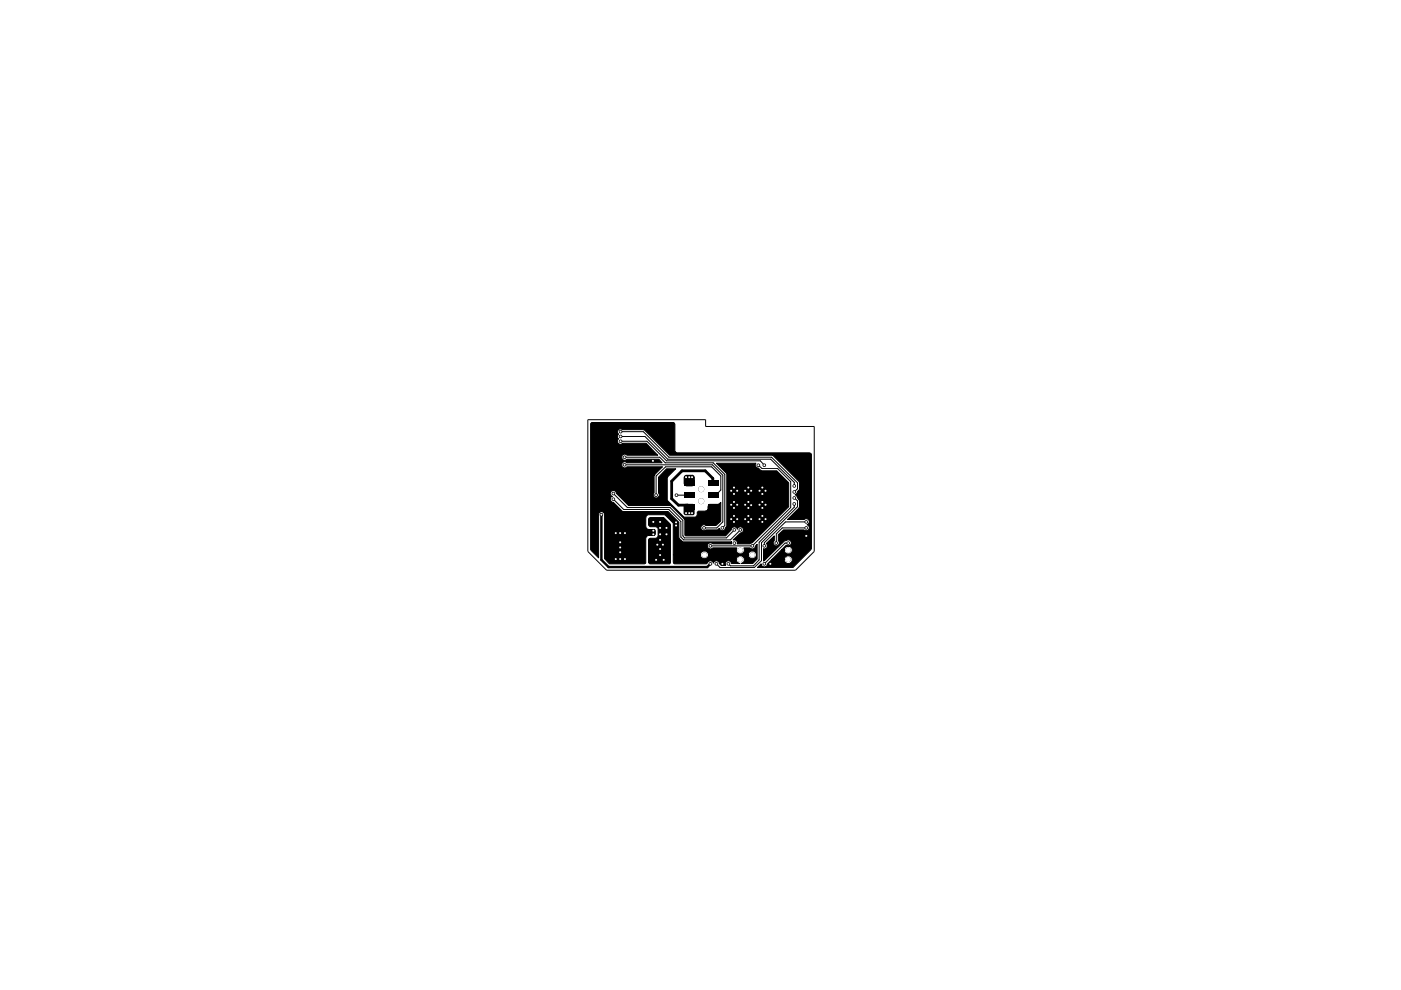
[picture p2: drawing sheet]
<svg xmlns="http://www.w3.org/2000/svg" width="297mm" height="210mm" viewBox="0 0 297 210" stroke-linecap="round" stroke-linejoin="round" font-family="sans-serif">
<g fill="none" stroke="#000" stroke-width=".21">
<path d="M124.6 89h25v1.4h23v26.5l-3.9 4h-40.1l-4-4zM125.2 89.8l.3-.2h17.3l.3 .3v5.9l.2 .2 28.6 .1 .1 .3v19.9l-3.9 4h-7.5l.8-.8 .1 .2a.64 .64 0 0 0 .7 .5 .64 .64 0 0 0 .5-.7l1-.9h2.6a.87 .87 0 0 0 1.3 .8 .82 .82 0 0 0 .4-.8 .82 .82 0 0 0-.6-.7h-.5l-.4 .2-.2 .5h-2.6l2-2h.6v.2a.87 .87 0 0 0 1.2 .6 .87 .87 0 0 0 .3-1.3 .87 .87 0 0 0-.9-.3 .87 .87 0 0 0-.6 .8h-.6l1-1a.65 .65 0 0 0 .9 0 .65 .65 0 0 0 0-1 .65 .65 0 0 0-.9 0h-.3l-4.5 4.4v-2.7l.2 .1a.72 .72 0 0 0 .4-1.2l1.7-1.6v1a.64 .64 0 0 0-.1 1 .64 .64 0 0 0 1 0 .64 .64 0 0 0-.1-1v-1.2l1.1-1h4.4a.67 .67 0 0 0 1-.2 .67 .67 0 0 0-.4-.9 .65 .65 0 0 0 .4-1 .65 .65 0 0 0-1-.1h-3.5l2.5-2.7v-1.4l-.5-.9-.4-.3 .2-.1 .3-.6 .4-.4v-1.6l-5.8-5.7h-21.7l-5.5-5.4h-4.5l-.7-.2-.4 .5v.4l.2 .2-.2 .4v.4l.2 .2a.63 .63 0 0 0 0 1 .63 .63 0 0 0 .9 0h5l2.4 2.5h-6.5l-.1-.1a.65 .65 0 0 0-.9 .2 .65 .65 0 0 0 .1 .8 .65 .65 0 0 0 .9 0h6.8l.7 .7h-7.5l-.1-.1a.65 .65 0 0 0-.9 .2 .65 .65 0 0 0 .1 .8 .65 .65 0 0 0 .9 0h7.6l-1.8 1.8v3.7l-.2 .7 .4 .4h.5l.4-.4v-.5l-.2-.1v-3.4l1.7-1.8h2l-1.8 1.8v4.9l3.6 3.5h2.3l.3-.2 .1-.8 .3-.2h1.4l.5-.2 .2-1.1 .3-.2h1.8l.5-.4v4l-1 .9h-2.1l-.7-.1-.4 .4v.4l.4 .4 .7-.1h2.4l.4-.4a.69 .69 0 0 0 .7 .5 .69 .69 0 0 0 .6-.7l.3-.2v-11.3l-2.2-2.1h8.4l-.1 .1a.68 .68 0 0 0 .6 .9l.7 .6h3.2l2.5 2.6v5l-7.7 7.7-.5 .2h-2.7v-.5l-.4-.3h-.5l1.6-1.5a.69 .69 0 0 0 .6-.6 .69 .69 0 0 0-.5-.7 .69 .69 0 0 0-.8 .5 .64 .64 0 0 0-.7-.5 .64 .64 0 0 0-.6 .7l-1.2 1.2h-8.4l-.2-.1v-3.3l-3-3h-8.9l-2.6-2.6a.64 .64 0 0 0-1-.5 .64 .64 0 0 0 .1 1.1 .66 .66 0 0 0-.4 .8 .66 .66 0 0 0 .6 .5l2 2h9.6l2.3 2.2v3.4l.9 .8 10.3-.1v.5h-4l-.1-.2a.68 .68 0 0 0-.9 .2 .68 .68 0 0 0 .1 1 .68 .68 0 0 0 .9-.1h5.1a.86 .86 0 0 0 .5 1.2 .86 .86 0 0 0 1.1-.6l-.1-.6h1.3a.7 .7 0 0 0 .7 .1 .7 .7 0 0 0 .5-.6l.3-.3v3.1l-.9 1h-2.5a.82 .82 0 0 0 .7-.8 .82 .82 0 0 0-.6-.8h-.7a.81 .81 0 0 0-.4 .9 .81 .81 0 0 0 .7 .7l-1.8-.1a.65 .65 0 0 0-.8-.4 .65 .65 0 0 0-.4 .9h-.9l-.4-.5a.65 .65 0 0 0-.7-.5 .65 .65 0 0 0-.6 .5 .61 .61 0 0 0-.5-.5 .61 .61 0 0 0-.7 .4l-.2 .2h-6.8l-.3-.3v-1.6h5.8a.87 .87 0 0 0 1.3 .8 .67 .67 0 0 0 .4-.8h8.5v.3a.87 .87 0 0 0 1.2 .5 .87 .87 0 0 0 .3-1.3 .87 .87 0 0 0-.9-.3 .87 .87 0 0 0-.6 .8h-8.5v-.2a.88 .88 0 0 0-.8-.6 .88 .88 0 0 0-.9 .6v.2h-5.8v-6.8l-1.8-1.7h-3.5l-.3 .2-.2 .4 .1 2.2 .4 .4h1.4l.1 .2v.8l-.2 .2h-1.3l-.4 .3-.1 5.6-.2 .1h-7.5l-1-1.1v-9.4l-.6-.5-.6 .2-.1 .3v9.3l-1.6-1.6zM131.6 92.5h5.1l4.9 4.9h21.8l5 4.9v.7M131.6 91.5h4.8l5.4 5.4h21.8l5.5 5.5v1.2l-.7 .7M131.6 93.6h5.6l4.1 4.1h19.9l.9 .9M132.4 98.6h18.6l2.2 2.2v9.9l-1.2 1.2h-2.7M132.4 96.9h7.5l1.2 1.2h10.1l2.5 2.5v10.8l-.5 .5M160.8 98.6l.7 .7h3.3l2.8 2.8v5.5l-8.1 8.1h-8.9M130 105.8l2.2 2.2h9.6l2.6 2.6v3.3l.5 .6h10l2.1-2.1M130 104.6l3 3h9.1l2.7 2.7v3.3l.3 .4h8.9l1.7-1.6M137.6 109.9l.2-.2h2.8l1.6 1.6v8l-.2 .2h-4.2l-.3-.2v-4.8l.3-.4h1.3l.4-.4-.1-1.8-.3-.2h-1.3l-.3-.4zM139.1 105v-4.1l2-1.9h9.8l1.9 1.9v3l-1 1.1h-.7"/>
<path d="M143.4 105h2.7M145.1 107.1l.3-.2 1.7 .1 .1 2-.2 .1h-1.7l-.3-.2zM167.1 115.1h-.6l-4.4 4.4M168.4 106.8v.7l-7.4 7.5v3.7l-1.2 1.3h-4.9l-.5-.5M168.4 105.6l.7 .6v1.2l-7.6 7.7v3.8l-1.6 1.4h-7.2l-.8-.8M170.9 111.9h.1M170.9 110.7h-4.4l-4.4 4.4v.6M170.9 111.9h-5l-1.3 1.3v1.9"/>
</g>
<path d="M151.1 102.4v-1l-1.6-1.6h-4.9l-2.2 2.2v3.7l1.4 1.4h2l.3 .4" fill="none" stroke="#000" stroke-width=".59"/>
<g fill="#000">
<path d="M138.2 97.5h.4v.4h-.4zM125.2 89.8l.3-.2h17.3l.3 .3v5.9l.2 .2 28.6 .1 .1 .3v19.9l-3.9 4h-7.5l.8-.8 .1 .2a.64 .64 0 0 0 .7 .5 .64 .64 0 0 0 .5-.7l1-.9h2.6a.87 .87 0 0 0 1.3 .8 .82 .82 0 0 0 .4-.8 .82 .82 0 0 0-.6-.7h-.5l-.4 .2-.2 .5h-2.6l2-2h.6v.2a.87 .87 0 0 0 1.2 .6 .87 .87 0 0 0 .3-1.3 .87 .87 0 0 0-.9-.3 .87 .87 0 0 0-.6 .8h-.6l1-1a.65 .65 0 0 0 .9 0 .65 .65 0 0 0 0-1 .65 .65 0 0 0-.9 0h-.3l-4.5 4.4v-2.7l.2 .1a.72 .72 0 0 0 .4-1.2l1.7-1.6v1a.64 .64 0 0 0-.1 1 .64 .64 0 0 0 1 0 .64 .64 0 0 0-.1-1v-1.2l1.1-1h4.4a.67 .67 0 0 0 1-.2 .67 .67 0 0 0-.4-.9 .65 .65 0 0 0 .4-1 .65 .65 0 0 0-1-.1h-3.5l2.5-2.7v-1.4l-.5-.9-.4-.3 .2-.1 .3-.6 .4-.4v-1.6l-5.8-5.7h-21.7l-5.5-5.4h-4.5l-.7-.2-.4 .5v.4l.2 .2-.2 .4v.4l.2 .2a.63 .63 0 0 0 0 1 .63 .63 0 0 0 .9 0h5l2.4 2.5h-6.5l-.1-.1a.65 .65 0 0 0-.9 .2 .65 .65 0 0 0 .1 .8 .65 .65 0 0 0 .9 0h6.8l.7 .7h-7.5l-.1-.1a.65 .65 0 0 0-.9 .2 .65 .65 0 0 0 .1 .8 .65 .65 0 0 0 .9 0h7.6l-1.8 1.8v3.7l-.2 .7 .4 .4h.5l.4-.4v-.5l-.2-.1v-3.4l1.7-1.8h2l-1.8 1.8v4.9l3.6 3.5h2.3l.3-.2 .1-.8 .3-.2h1.4l.5-.2 .1-.8 .4-.5h1.8l.5-.4v4l-1 .9h-2.1l-.7-.1-.4 .4v.4l.4 .4 .7-.1h2.4l.4-.4a.69 .69 0 0 0 .7 .5 .69 .69 0 0 0 .6-.7l.3-.2v-11.3l-2.2-2.1h8.4l-.1 .1a.68 .68 0 0 0 .6 .9l.7 .6h3.2l2.5 2.6v5l-7.7 7.7-.5 .2h-2.7v-.5l-.4-.3h-.5l1.6-1.5a.69 .69 0 0 0 .6-.6 .69 .69 0 0 0-.5-.7 .69 .69 0 0 0-.8 .5 .64 .64 0 0 0-.7-.5 .64 .64 0 0 0-.6 .7l-1.2 1.2h-8.4l-.2-.1v-3.3l-3-3h-8.9l-2.6-2.6a.64 .64 0 0 0-1-.5 .64 .64 0 0 0 .1 1.1 .66 .66 0 0 0-.4 .8 .66 .66 0 0 0 .6 .5l2 2h9.6l2.3 2.2v3.4l.9 .8 10.3-.1v.5h-4l-.1-.2a.68 .68 0 0 0-.9 .2 .68 .68 0 0 0 .1 1 .68 .68 0 0 0 .9-.1h5.1a.86 .86 0 0 0 .5 1.2 .86 .86 0 0 0 1.1-.6l-.1-.6h1.3a.7 .7 0 0 0 .7 .1 .7 .7 0 0 0 .5-.6l.3-.3v3.1l-.9 1h-2.5a.82 .82 0 0 0 .7-.8 .82 .82 0 0 0-.6-.8h-.7a.81 .81 0 0 0-.4 .9 .81 .81 0 0 0 .7 .7l-1.8-.1a.65 .65 0 0 0-.8-.4 .65 .65 0 0 0-.4 .9h-.9l-.4-.5a.65 .65 0 0 0-.7-.5 .65 .65 0 0 0-.6 .5 .61 .61 0 0 0-.5-.5 .61 .61 0 0 0-.7 .4l-.2 .2h-6.8l-.3-.3v-1.6h5.8a.87 .87 0 0 0 1.3 .8 .67 .67 0 0 0 .4-.8h8.5v.3a.87 .87 0 0 0 1.2 .5 .87 .87 0 0 0 .3-1.3 .87 .87 0 0 0-.9-.3 .87 .87 0 0 0-.6 .8h-8.5v-.2a.88 .88 0 0 0-.8-.6 .88 .88 0 0 0-.9 .6v.2h-5.8v-6.8l-1.8-1.7h-3.5l-.3 .2-.2 .4 .1 2.2 .4 .4h1.4l.1 .2v.8l-.2 .2h-1.3l-.4 .3-.1 5.6-.2 .1h-7.5l-1-1.1v-9.4l-.6-.5-.6 .2-.1 .3v9.3l-1.6-1.6zM130.4 112.8h.4v.5h-.4zM130.4 118.3h.4v.5h-.4zM131.3 112.8h.4v.5h-.4zM131.3 114.8h.4v.4h-.4zM131.3 118.3h.4v.5h-.4zM131.3 116.9h.4v.4h-.4zM131.3 115.9h.4v.4h-.4zM132.3 112.8h.4v.5h-.4zM132.3 118.3h.4v.5h-.4zM138.3 110.4h.4v.5h-.4z"/>
<path d="M138.9 118.5h.4v.4h-.4zM139.2 115.3h.4v.4h-.4zM139.8 116.2h.4v.4h-.4zM139.8 114.2h.4v.5h-.4zM139.8 110.4h.4v.5h-.4zM139.8 111.7h.4v.5h-.4zM139.8 113.1h.4v.4h-.4zM139.8 117.5h.4v.4h-.4zM137.6 109.9l.2-.2h2.8l1.6 1.6v8l-.2 .2h-4.2l-.3-.2v-4.8l.3-.4h1.3l.4-.4-.1-1.8-.3-.2h-1.3l-.3-.4zM140.3 115.3h.5v.4h-.5zM140.5 118.5h.4v.4h-.4zM141.1 111.7h.4v.5h-.4z"/>
<path d="M141.1 113.1h.4v.4h-.4zM144.9 106.8h2.3v1.3h-2.3zM144.9 104.3h2.3v1.3h-2.3zM144.9 101.8h2.3v1.2h-2.3zM145.2 101l.2-.2h1.5l.2 .2v1.7l-.3 .3-1.5-.1-.2-.3zM145.2 107l1.7-.1 .3 .2v1.9l-.2 .1h-1.7l-.3-.2v-1.6zM150 106.8h2.3v1.3h-2.3zM150 104.3h2.3v1.3h-2.3zM150 101.8h2.3v1.2h-2.3zM154.8 109.8h.4v.5h-.4zM154.8 106.8h.4v.4h-.4zM154.8 103.8h.4v.5h-.4z"/>
<path d="M155.4 109.2h.4v.4h-.4zM155.4 110.4h.4v.5h-.4zM155.4 107.5h.4v.4h-.4zM155.4 106.2h.4v.4h-.4zM155.4 104.5h.4v.5h-.4zM155.4 103.2h.4v.4h-.4zM156.1 109.8h.4v.5h-.4zM156.1 106.8h.4v.4h-.4zM156.1 103.8h.4v.5h-.4zM157.8 109.8h.4v.5h-.4zM157.8 106.8h.4v.4h-.4zM157.8 103.8h.4v.5h-.4z"/>
<path d="M158.5 107.5h.4v.4h-.4zM158.5 106.2h.4v.4h-.4zM158.5 110.4h.4v.5h-.4zM158.5 109.2h.4v.4h-.4zM158.5 104.5h.4v.5h-.4zM158.5 103.2h.4v.4h-.4zM159.1 106.9h.4v.4h-.4zM159.1 109.8h.4v.5h-.4zM159.1 103.8h.4v.5h-.4zM160.8 109.8h.4v.5h-.4zM160.8 106.8h.4v.4h-.4zM160.8 103.8h.4v.5h-.4z"/>
<path d="M161.4 110.4h.4v.5h-.4zM161.4 109.2h.4v.4h-.4zM161.4 107.5h.4v.4h-.4zM161.4 106.2h.4v.4h-.4zM161.4 104.5h.4v.5h-.4zM161.4 103.2h.4v.4h-.4zM162.1 109.8h.4v.5h-.4zM162.1 106.8h.4v.4h-.4zM162.1 103.8h.4v.5h-.4z"/>
<circle cx="131.6" cy="93.6" r=".38"/>
<circle cx="131.6" cy="91.5" r=".38"/>
<circle cx="131.6" cy="92.5" r=".38"/>
<circle cx="132.4" cy="96.9" r=".38"/>
<circle cx="132.4" cy="98.5" r=".38"/>
<circle cx="160.8" cy="98.6" r=".38"/>
<circle cx="162" cy="98.6" r=".38"/>
<circle cx="127.5" cy="109.1" r=".38"/>
<circle cx="130" cy="105.8" r=".38"/>
<circle cx="130" cy="104.6" r=".38"/>
<circle cx="138.5" cy="113.3" r=".38"/>
<circle cx="138.5" cy="112.5" r=".38"/>
<circle cx="139.1" cy="105" r=".38"/>
<circle cx="143.3" cy="111.4" r=".38"/>
<circle cx="143.3" cy="110.7" r=".38"/>
<circle cx="143.4" cy="105" r=".38"/>
<circle cx="145.5" cy="108.8" r=".38"/>
<circle cx="145.5" cy="101.2" r=".38"/>
<circle cx="146.1" cy="101.2" r=".38"/>
<circle cx="146.1" cy="108.8" r=".38"/>
<circle cx="146.7" cy="101.2" r=".38"/>
<circle cx="146.7" cy="108.8" r=".38"/>
<circle cx="148.7" cy="106.3" r=".64"/>
<circle cx="148.7" cy="103.7" r=".64"/>
<circle cx="149.3" cy="111.9" r=".38"/>
<circle cx="149.4" cy="117.7" r=".55"/>
<circle cx="150.6" cy="119.5" r=".38"/>
<circle cx="150.6" cy="115.7" r=".38"/>
<circle cx="151.9" cy="119.5" r=".38"/>
<circle cx="153.2" cy="119.5" r=".38"/>
<circle cx="153.2" cy="111.9" r=".38"/>
<circle cx="154.4" cy="119.5" r=".38"/>
<circle cx="155.7" cy="112.4" r=".38"/>
<circle cx="155.7" cy="115.1" r=".38"/>
<circle cx="157" cy="112.4" r=".38"/>
<circle cx="157" cy="118.6" r=".55"/>
<circle cx="157" cy="116.7" r=".55"/>
<circle cx="159.5" cy="115.7" r=".38"/>
<circle cx="159.5" cy="117.7" r=".55"/>
<circle cx="162" cy="119.5" r=".38"/>
<circle cx="162" cy="115.7" r=".38"/>
<circle cx="163.3" cy="119.5" r=".38"/>
<circle cx="164.6" cy="115.1" r=".38"/>
<circle cx="167.1" cy="115.1" r=".38"/>
<circle cx="167.1" cy="118.6" r=".55"/>
<circle cx="167.1" cy="116.7" r=".55"/>
<circle cx="168.4" cy="105.6" r=".38"/>
<circle cx="168.4" cy="106.8" r=".38"/>
<circle cx="168.4" cy="104.3" r=".38"/>
<circle cx="168.4" cy="103" r=".38"/>
<circle cx="170.9" cy="110.7" r=".38"/>
<circle cx="170.9" cy="111.9" r=".38"/>
<circle cx="170.9" cy="113.6" r=".38"/>
</g>
<path d="M145.2 101l.2-.2h1.5l.2 .2 .1 1.6-.3 .3-1.4 .1-.3-.3z" fill="none" stroke="#000" stroke-width=".25"/>
<path d="M127.5 109.1v9.6l1.5 1.5h20.9l.7-.7" fill="none" stroke="#000" stroke-width=".51"/>
<g fill="#fff">
<path d="M131.4 112.8l.3 .2-.1 .2-.3-.2z"/>
<path d="M130.5 112.8l.3 .2-.1 .2-.4-.2z"/>
<path d="M132.4 112.8l.3 .2-.1 .2-.3-.2z"/>
<path d="M131.4 114.8l.3 .2-.1 .2-.3-.2z"/>
<path d="M139.3 115.3l.3 .2-.1 .2-.4-.2z"/>
<path d="M130.5 118.3l.3 .2-.1 .2-.4-.2z"/>
<path d="M132.4 118.3l.3 .2-.1 .2-.3-.2z"/>
<path d="M131.4 118.3l.3 .2-.1 .2-.3-.2z"/>
<path d="M131.4 116.9l.3 .2-.1 .2-.3-.2z"/>
<path d="M131.4 115.9l.3 .2-.1 .2-.3-.2z"/>
<path d="M140.4 115.3l.4 .2-.2 .2-.3-.2z"/>
<path d="M139.9 116.2l.3 .2-.1 .2-.4-.2z"/>
<path d="M139.9 114.3l.3 .2-.1 .2-.4-.2z"/>
<path d="M157.9 109.9l.3 .2-.1 .2-.3-.2z"/>
<path d="M155.5 109.2l.3 .2-.1 .2-.3-.2z"/>
<path d="M155.5 110.5l.3 .2-.1 .1-.3-.1z"/>
<path d="M154.9 109.9l.3 .2-.1 .2-.3-.2z"/>
<path d="M156.2 109.9l.3 .2-.1 .2-.3-.2z"/>
<path d="M156.2 106.8l.3 .2-.1 .2-.3-.2z"/>
<path d="M155.5 107.5l.3 .2-.1 .2-.3-.2z"/>
<path d="M154.9 106.8l.3 .2-.1 .2-.3-.2z"/>
<path d="M155.5 106.2l.3 .2-.1 .2-.3-.2z"/>
<path d="M155.5 104.5l.3 .2-.1 .2-.3-.2z"/>
<path d="M154.9 103.9l.3 .2-.1 .1-.3-.1z"/>
<path d="M155.5 103.2l.3 .2-.1 .2-.3-.2z"/>
<path d="M156.2 103.9l.3 .2-.1 .1-.3-.1z"/>
<path d="M158.6 110.5l.3 .2-.1 .1-.3-.1z"/>
<path d="M158.6 109.2l.3 .2-.1 .2-.3-.2z"/>
<path d="M159.2 109.9l.3 .2-.1 .2-.4-.2z"/>
<path d="M160.9 109.9l.3 .2-.1 .2-.3-.2z"/>
<path d="M161.5 110.5l.3 .2-.1 .1-.3-.1z"/>
<path d="M161.5 109.2l.3 .2-.1 .2-.3-.2z"/>
<path d="M162.2 109.9l.3 .2-.1 .2-.3-.2z"/>
<path d="M162.2 106.8l.3 .2-.1 .2-.3-.2z"/>
<path d="M161.5 107.5l.3 .2-.1 .2-.3-.2z"/>
<path d="M160.9 106.8l.3 .2-.1 .2-.3-.2z"/>
<path d="M161.5 106.2l.3 .2-.1 .2-.3-.2z"/>
<path d="M161.5 104.5l.3 .2-.1 .2-.3-.2z"/>
<path d="M160.9 103.9l.3 .2-.1 .1-.3-.1z"/>
<path d="M161.5 103.2l.3 .2-.1 .2-.3-.2z"/>
<path d="M162.2 103.9l.3 .2-.1 .1-.3-.1z"/>
<path d="M159.2 103.9l.3 .2-.1 .1-.4-.1z"/>
<path d="M158.6 104.5l.3 .2-.1 .2-.3-.2z"/>
<path d="M157.9 103.9l.3 .2-.1 .1-.3-.1z"/>
<path d="M158.6 103.2l.3 .2-.1 .2-.3-.2z"/>
<path d="M158.6 107.5l.3 .2-.1 .2-.3-.2z"/>
<path d="M157.9 106.8l.3 .2-.1 .2-.3-.2z"/>
<path d="M158.6 106.2l.3 .2-.1 .2-.3-.2z"/>
<path d="M159.2 106.9l.3 .2-.1 .2-.4-.2z"/>
<path d="M146.6 108.6l.3 .2-.1 .2-.3-.2z"/>
<path d="M150.5 115.6l.3 .1-.1 .2-.3-.2z"/>
<path d="M155.6 112.2l.3 .2-.1 .1-.3-.1z"/>
<path d="M149.2 111.7l.3 .2-.1 .2-.3-.2z"/>
<path d="M153.1 111.7l.3 .2-.1 .2-.3-.2z"/>
<path d="M153.1 119.4l.3 .1-.1 .2-.3-.2z"/>
<path d="M150.5 119.4l.3 .1-.1 .2-.3-.2z"/>
<path d="M159.4 115.6l.3 .1-.1 .2-.3-.2z"/>
<path d="M155.6 115l.3 .1-.1 .2-.3-.2z"/>
<path d="M154.3 119.4l.3 .1-.1 .2-.3-.2z"/>
<path d="M151.8 119.4l.3 .1-.1 .2-.3-.2z"/>
<path d="M170.8 113.4l.4 .2-.2 .2-.3-.2z"/>
<path d="M170.8 110.5l.4 .2-.2 .1-.3-.1z"/>
<path d="M168.3 106.7l.3 .1-.1 .2-.3-.2z"/>
<path d="M168.3 105.4l.3 .2-.1 .2-.3-.2z"/>
<path d="M170.8 111.7l.4 .2-.2 .2-.3-.2z"/>
<path d="M168.3 102.9l.3 .1-.1 .2-.3-.2z"/>
<path d="M168.3 104.1l.3 .2-.1 .2-.3-.2z"/>
<path d="M163.2 119.4l.3 .1-.1 .2-.3-.2z"/>
<path d="M162 115.6l.3 .1-.1 .2-.4-.2z"/>
<path d="M164.5 115l.3 .1-.1 .2-.3-.2z"/>
<path d="M162 119.4l.3 .1-.1 .2-.4-.2z"/>
<path d="M167 115l.3 .1-.1 .2-.3-.2z"/>
<path d="M146.6 101l.3 .2-.1 .2-.3-.2z"/>
<path d="M160.7 98.4l.3 .2-.1 .2-.3-.2z"/>
<path d="M162 98.4l.3 .2-.1 .2-.4-.2z"/>
<path d="M156.9 112.2l.3 .2-.1 .1-.3-.1z"/>
<path d="M143.2 111.2l.4 .2-.2 .2-.3-.2z"/>
<path d="M143.2 110.6l.4 .1-.2 .2-.3-.2z"/>
<path d="M146 108.6l.3 .2-.1 .2-.3-.2z"/>
<path d="M139.9 110.5l.3 .2-.1 .1-.4-.1z"/>
<path d="M139.9 111.7l.3 .2-.1 .2-.4-.2z"/>
<path d="M141.2 111.7l.3 .2-.1 .2-.3-.2z"/>
<path d="M145.4 101l.3 .2-.1 .2-.4-.2z"/>
<path d="M146 101l.3 .2-.1 .2-.3-.2z"/>
<path d="M145.4 108.6l.3 .2-.1 .2-.4-.2z"/>
<path d="M139 104.8l.3 .2-.1 .2-.3-.2z"/>
<path d="M143.3 104.8l.3 .2-.1 .2-.3-.2z"/>
<path d="M138.4 113.1l.3 .2-.1 .2-.3-.2z"/>
<path d="M138.4 112.3l.3 .2-.1 .2-.3-.2z"/>
<path d="M127.4 108.9l.3 .2-.1 .2-.3-.2z"/>
<path d="M138.4 110.5l.3 .2-.1 .1-.3-.1z"/>
<path d="M129.9 105.6l.4 .2-.2 .2-.3-.2z"/>
<path d="M129.9 104.5l.4 .1-.2 .2-.3-.2z"/>
<path d="M139.9 113.1l.3 .2-.1 .2-.4-.2z"/>
<path d="M139.9 117.5l.3 .2-.1 .2-.4-.2z"/>
<path d="M141.2 113.1l.3 .2-.1 .2-.3-.2z"/>
<path d="M140.6 118.5l.3 .2-.1 .2-.3-.2z"/>
<path d="M139 118.5l.3 .2-.1 .2-.3-.2z"/>
<path d="M138.3 97.5l.3 .2-.1 .2-.3-.2z"/>
<path d="M131.5 93.4l.3 .2-.1 .1-.3-.1z"/>
<path d="M131.5 92.4l.3 .1-.1 .2-.3-.2z"/>
<path d="M131.5 91.3l.3 .2-.1 .2-.3-.2z"/>
<path d="M132.3 98.4l.3 .2-.1 .1-.3-.1z"/>
<path d="M132.3 96.8l.3 .1-.1 .2-.3-.2z"/>
<circle cx="159.5" cy="117.7" r=".55"/>
<circle cx="167.1" cy="116.7" r=".55"/>
<circle cx="167.1" cy="118.6" r=".55"/>
<circle cx="149.4" cy="117.7" r=".55"/>
<circle cx="157" cy="116.7" r=".55"/>
<circle cx="157" cy="118.6" r=".55"/>
<circle cx="148.7" cy="103.7" r=".64"/>
<circle cx="148.7" cy="106.3" r=".64"/>
</g>
</svg>
